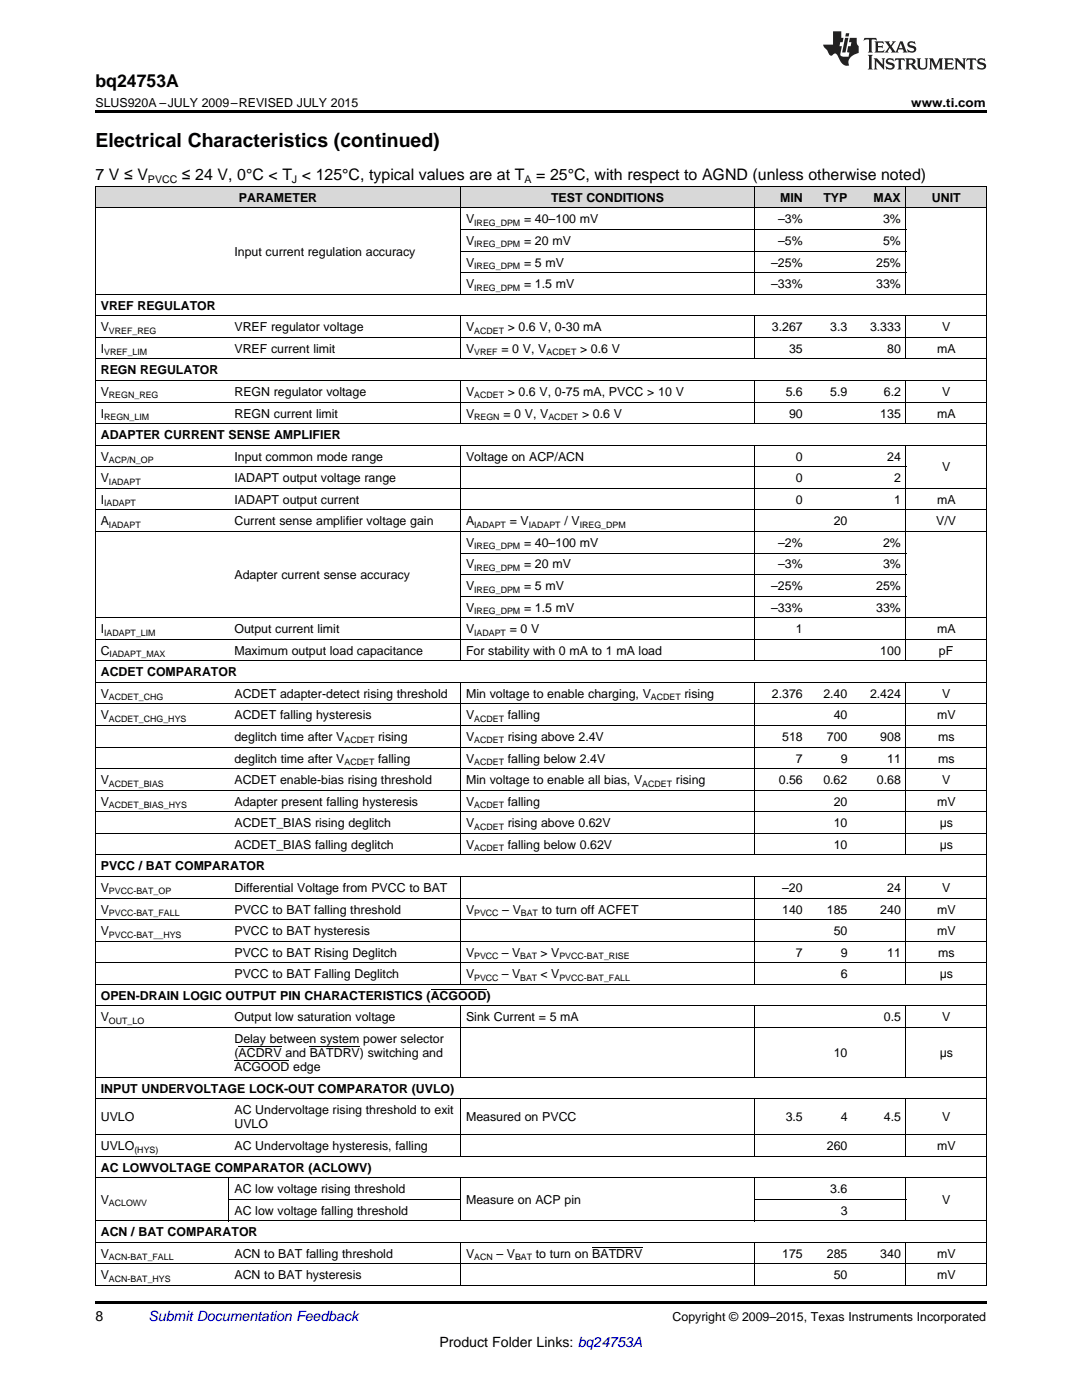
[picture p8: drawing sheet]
<svg xmlns="http://www.w3.org/2000/svg" width="216mm" height="279mm" viewBox="0 0 216 279" stroke-linecap="round" stroke-linejoin="round" font-family="sans-serif">
<defs><g id="words">
<text font-size="3.9" x="19" y="29.3">Electrical Characteristics (continued)</text>
<text font-size="3.5" x="19" y="17.3">bq24753A</text>
<g font-size="3.2">
<text x="19" y="36">7 V ≤ V</text>
<text x="36.3" y="36">≤ 24 V, 0°C &lt; T &lt; 125°C, typical values are at T</text>
<text x="107" y="36">= 25°C, with respect to AGND (unless otherwise noted)</text>
</g>
<g font-size="2.8">
<text x="19" y="263.6">8</text>
<text x="87.7" y="268.9">Product Folder Links: bq24753A</text>
</g>
<text font-size="2.8" fill="#0000c8" x="29.6" y="263.6">Submit Documentation Feedback</text>
<g font-size="2.5">
<text x="19" y="21.4">SLUS920A –JULY 2009–REVISED JULY 2015</text>
<text x="181.8" y="21.4">www.ti.com</text>
<text x="47.7" y="40.3">PARAMETER</text>
<text x="110" y="40.3">TEST CONDITIONS</text>
<text x="155.7" y="40.3">MIN</text>
<text x="164.3" y="40.3">TYP</text>
<text x="174.3" y="40.3">MAX</text>
<text x="185.9" y="40.3">UNIT</text>
<text x="93" y="44.6">V</text>
<text x="104.6" y="44.6">= 40–100 mV</text>
<text x="155.3" y="44.6">–3%</text>
<text x="176.2" y="44.6">3%</text>
<text x="46.8" y="51">Input current regulation accuracy</text>
<text x="93" y="48.9">V</text>
<text x="93" y="53.2">V</text>
<text x="104.6" y="48.9">= 20 mV</text>
<text x="104.6" y="53.2">= 5 mV</text>
<text x="153.9" y="53.2">–25%</text>
<text x="155.3" y="48.9">–5%</text>
<text x="174.8" y="53.2">25%</text>
<text x="176.2" y="48.9">5%</text>
<text x="93" y="57.5">V</text>
<text x="104.6" y="57.5">= 1.5 mV</text>
<text x="153.9" y="57.5">–33%</text>
<text x="174.8" y="57.5">33%</text>
<text x="20.1" y="61.8">VREF REGULATOR</text>
<text x="20.1" y="66.1">V</text>
<text x="20.1" y="70.4">I</text>
<text x="46.8" y="66.1">VREF regulator voltage</text>
<text x="46.8" y="70.4">VREF current limit</text>
<text x="93" y="66.1">V</text>
<text x="93" y="70.4">V</text>
<text x="100" y="70.4">= 0 V, V</text>
<text x="101.3" y="66.1">&gt; 0.6 V, 0-30 mA</text>
<text x="115.7" y="70.4">&gt; 0.6 V</text>
<text x="154" y="66.1">3.267</text>
<text x="157.4" y="70.4">35</text>
<text x="165.7" y="66.1">3.3</text>
<text x="173.6" y="66.1">3.333</text>
<text x="177" y="70.4">80</text>
<text x="187" y="70.4">mA</text>
<text x="188" y="66.1">V</text>
<text x="20.1" y="74.7">REGN REGULATOR</text>
<text x="20.1" y="79">V</text>
<text x="20.1" y="83.3">I</text>
<text x="46.8" y="79">REGN regulator voltage</text>
<text x="46.8" y="83.3">REGN current limit</text>
<text x="93" y="79">V</text>
<text x="93" y="83.3">V</text>
<text x="100.4" y="83.3">= 0 V, V</text>
<text x="101.3" y="79">&gt; 0.6 V, 0-75 mA, PVCC &gt; 10 V</text>
<text x="116.1" y="83.3">&gt; 0.6 V</text>
<text x="156.8" y="79">5.6</text>
<text x="157.4" y="83.3">90</text>
<text x="165.7" y="79">5.9</text>
<text x="175.6" y="83.3">135</text>
<text x="176.4" y="79">6.2</text>
<text x="187" y="83.3">mA</text>
<text x="188" y="79">V</text>
<text x="20.1" y="87.6">ADAPTER CURRENT SENSE AMPLIFIER</text>
<text x="20.1" y="91.9">V</text>
<text x="46.8" y="91.9">Input common mode range</text>
<text x="93" y="91.9">Voltage on ACP/ACN</text>
<text x="158.8" y="91.9">0</text>
<text x="177" y="91.9">24</text>
<text x="188" y="94.1">V</text>
<text x="20.1" y="96.2">V</text>
<text x="20.1" y="100.5">I</text>
<text x="46.8" y="96.2">IADAPT output voltage range</text>
<text x="46.8" y="100.5">IADAPT output current</text>
<text x="158.8" y="96.2">0</text>
<text x="158.8" y="100.5">0</text>
<text x="178.4" y="96.2">2</text>
<text x="178.4" y="100.5">1</text>
<text x="187" y="100.5">mA</text>
<text x="20.1" y="104.8">A</text>
<text x="46.8" y="104.8">Current sense amplifier voltage gain</text>
<text x="93" y="104.8">A</text>
<text x="101.7" y="104.8">= V</text>
<text x="112.6" y="104.8">/ V</text>
<text x="166.4" y="104.8">20</text>
<text x="186.8" y="104.8">V/V</text>
<text x="93" y="109.1">V</text>
<text x="93" y="113.5">V</text>
<text x="104.6" y="109.1">= 40–100 mV</text>
<text x="104.6" y="113.5">= 20 mV</text>
<text x="155.3" y="109.1">–2%</text>
<text x="155.3" y="113.5">–3%</text>
<text x="176.2" y="109.1">2%</text>
<text x="176.2" y="113.5">3%</text>
<text x="46.8" y="115.6">Adapter current sense accuracy</text>
<text x="93" y="117.8">V</text>
<text x="104.6" y="117.8">= 5 mV</text>
<text x="153.9" y="117.8">–25%</text>
<text x="174.8" y="117.8">25%</text>
<text x="93" y="122.1">V</text>
<text x="104.6" y="122.1">= 1.5 mV</text>
<text x="153.9" y="122.1">–33%</text>
<text x="174.8" y="122.1">33%</text>
<text x="20.1" y="126.4">I</text>
<text x="20.1" y="130.7">C</text>
<text x="46.8" y="126.4">Output current limit</text>
<text x="46.8" y="130.7">Maximum output load capacitance</text>
<text x="93" y="126.4">V</text>
<text x="93" y="130.7">For stability with 0 mA to 1 mA load</text>
<text x="101.7" y="126.4">= 0 V</text>
<text x="158.8" y="126.4">1</text>
<text x="175.6" y="130.7">100</text>
<text x="187" y="126.4">mA</text>
<text x="187.4" y="130.7">pF</text>
<text x="20.1" y="135">ACDET COMPARATOR</text>
<text x="20.1" y="139.3">V</text>
<text x="20.1" y="143.6">V</text>
<text x="46.8" y="139.3">ACDET adapter-detect rising threshold</text>
<text x="46.8" y="143.6">ACDET falling hysteresis</text>
<text x="93" y="139.3">Min voltage to enable charging, V</text>
<text x="93" y="143.6">V</text>
<text x="101.3" y="143.6">falling</text>
<text x="136.6" y="139.3">rising</text>
<text x="154" y="139.3">2.376</text>
<text x="164.3" y="139.3">2.40</text>
<text x="166.4" y="143.6">40</text>
<text x="173.6" y="139.3">2.424</text>
<text x="187" y="143.6">mV</text>
<text x="188" y="139.3">V</text>
<text x="46.8" y="147.9">deglitch time after V</text>
<text x="75.5" y="147.9">rising</text>
<text x="93" y="147.9">V</text>
<text x="101.3" y="147.9">rising above 2.4V</text>
<text x="156.1" y="147.9">518</text>
<text x="165" y="147.9">700</text>
<text x="175.6" y="147.9">908</text>
<text x="187.2" y="147.9">ms</text>
<text x="46.8" y="152.2">deglitch time after V</text>
<text x="75.5" y="152.2">falling</text>
<text x="93" y="152.2">V</text>
<text x="101.3" y="152.2">falling below 2.4V</text>
<text x="158.8" y="152.2">7</text>
<text x="167.7" y="152.2">9</text>
<text x="177" y="152.2">11</text>
<text x="187.2" y="152.2">ms</text>
<text x="20.1" y="156.5">V</text>
<text x="20.1" y="160.8">V</text>
<text x="46.8" y="156.5">ACDET enable-bias rising threshold</text>
<text x="46.8" y="160.8">Adapter present falling hysteresis</text>
<text x="93" y="156.5">Min voltage to enable all bias, V</text>
<text x="93" y="160.8">V</text>
<text x="101.3" y="160.8">falling</text>
<text x="134.9" y="156.5">rising</text>
<text x="155.4" y="156.5">0.56</text>
<text x="164.3" y="156.5">0.62</text>
<text x="166.4" y="160.8">20</text>
<text x="175" y="156.5">0.68</text>
<text x="187" y="160.8">mV</text>
<text x="188" y="156.5">V</text>
<text x="46.8" y="165.1">ACDET_BIAS rising deglitch</text>
<text x="93" y="165.1">V</text>
<text x="101.3" y="165.1">rising above 0.62V</text>
<text x="166.4" y="165.1">10</text>
<text x="187.5" y="165.1">μs</text>
<text x="20.1" y="173.7">PVCC / BAT COMPARATOR</text>
<text x="46.8" y="169.4">ACDET_BIAS falling deglitch</text>
<text x="93" y="169.4">V</text>
<text x="101.3" y="169.4">falling below 0.62V</text>
<text x="166.4" y="169.4">10</text>
<text x="187.5" y="169.4">μs</text>
<text x="20.1" y="178">V</text>
<text x="46.8" y="178">Differential Voltage from PVCC to BAT</text>
<text x="156.1" y="178">–20</text>
<text x="177" y="178">24</text>
<text x="188" y="178">V</text>
<text x="20.1" y="182.3">V</text>
<text x="46.8" y="182.3">PVCC to BAT falling threshold</text>
<text x="93" y="182.3">V</text>
<text x="100.2" y="182.3">– V</text>
<text x="108.1" y="182.3">to turn off ACFET</text>
<text x="156.1" y="182.3">140</text>
<text x="165" y="182.3">185</text>
<text x="175.6" y="182.3">240</text>
<text x="187" y="182.3">mV</text>
<text x="20.1" y="186.6">V</text>
<text x="46.8" y="186.6">PVCC to BAT hysteresis</text>
<text x="46.8" y="190.9">PVCC to BAT Rising Deglitch</text>
<text x="93" y="190.9">V</text>
<text x="100.2" y="190.9">– V</text>
<text x="107.9" y="190.9">&gt; V</text>
<text x="158.8" y="190.9">7</text>
<text x="166.4" y="186.6">50</text>
<text x="167.7" y="190.9">9</text>
<text x="177" y="190.9">11</text>
<text x="187" y="186.6">mV</text>
<text x="187.2" y="190.9">ms</text>
<text x="46.8" y="195.2">PVCC to BAT Falling Deglitch</text>
<text x="93" y="195.2">V</text>
<text x="100.2" y="195.2">– V</text>
<text x="107.9" y="195.2">&lt; V</text>
<text x="167.7" y="195.2">6</text>
<text x="187.5" y="195.2">μs</text>
<text x="20.1" y="199.5">OPEN-DRAIN LOGIC OUTPUT PIN CHARACTERISTICS (ACGOOD)</text>
<text x="20.1" y="203.8">V</text>
<text x="46.8" y="203.8">Output low saturation voltage</text>
<text x="93" y="203.8">Sink Current = 5 mA</text>
<text x="176.4" y="203.8">0.5</text>
<text x="188" y="203.8">V</text>
<text x="46.8" y="208.1">Delay between system power selector</text>
<text x="46.8" y="211">(ACDRV and BATDRV) switching and</text>
<text x="46.8" y="213.8">ACGOOD edge</text>
<text x="166.4" y="211">10</text>
<text x="187.5" y="211">μs</text>
<text x="20.1" y="218.1">INPUT UNDERVOLTAGE LOCK-OUT COMPARATOR (UVLO)</text>
<text x="20.1" y="223.8">UVLO</text>
<text x="46.8" y="222.4">AC Undervoltage rising threshold to exit</text>
<text x="46.8" y="225.2">UVLO</text>
<text x="93" y="223.8">Measured on PVCC</text>
<text x="156.8" y="223.8">3.5</text>
<text x="167.7" y="223.8">4</text>
<text x="176.4" y="223.8">4.5</text>
<text x="188" y="223.8">V</text>
<text x="20.1" y="229.5">UVLO</text>
<text x="20.1" y="233.8">AC LOWVOLTAGE COMPARATOR (ACLOWV)</text>
<text x="46.8" y="229.5">AC Undervoltage hysteresis, falling</text>
<text x="165" y="229.5">260</text>
<text x="187" y="229.5">mV</text>
<text x="46.8" y="238.1">AC low voltage rising threshold</text>
<text x="165.7" y="238.1">3.6</text>
<text x="20.1" y="240.3">V</text>
<text x="46.8" y="242.4">AC low voltage falling threshold</text>
<text x="93" y="240.3">Measure on ACP pin</text>
<text x="167.7" y="242.4">3</text>
<text x="188" y="240.3">V</text>
<text x="20.1" y="246.7">ACN / BAT COMPARATOR</text>
<text x="20.1" y="251">V</text>
<text x="46.8" y="251">ACN to BAT falling threshold</text>
<text x="93" y="251">V</text>
<text x="99.1" y="251">– V</text>
<text x="106.9" y="251">to turn on BATDRV</text>
<text x="156.1" y="251">175</text>
<text x="165" y="251">285</text>
<text x="175.6" y="251">340</text>
<text x="187" y="251">mV</text>
<text x="20.1" y="255.3">V</text>
<text x="46.8" y="255.3">ACN to BAT hysteresis</text>
<text x="166.4" y="255.3">50</text>
<text x="187" y="255.3">mV</text>
<text x="134.2" y="263.6">Copyright © 2009–2015, Texas Instruments Incorporated</text>
</g>
<g font-size="2.1">
<text x="29.5" y="36.6">PVCC</text>
<text x="58.2" y="36.6">J</text>
<text x="104.7" y="36.6">A</text>
</g>
<g font-size="1.8">
<text x="94.6" y="45.1">IREG_DPM</text>
<text x="94.6" y="49.4">IREG_DPM</text>
<text x="94.6" y="53.7">IREG_DPM</text>
<text x="94.6" y="58">IREG_DPM</text>
<text x="20.8" y="70.9">VREF_LIM</text>
<text x="21.7" y="66.6">VREF_REG</text>
<text x="94.6" y="66.6">ACDET</text>
<text x="94.6" y="70.9">VREF</text>
<text x="109" y="70.9">ACDET</text>
<text x="20.8" y="83.8">REGN_LIM</text>
<text x="21.7" y="79.5">REGN_REG</text>
<text x="94.6" y="79.5">ACDET</text>
<text x="94.6" y="83.8">REGN</text>
<text x="109.4" y="83.8">ACDET</text>
<text x="21.7" y="92.4">ACP/N_OP</text>
<text x="20.8" y="101">IADAPT</text>
<text x="21.7" y="96.7">IADAPT</text>
<text x="21.7" y="105.3">IADAPT</text>
<text x="94.6" y="105.3">IADAPT</text>
<text x="105.5" y="105.3">IADAPT</text>
<text x="115.7" y="105.3">IREG_DPM</text>
<text x="94.6" y="109.6">IREG_DPM</text>
<text x="94.6" y="113.9">IREG_DPM</text>
<text x="94.6" y="118.3">IREG_DPM</text>
<text x="94.6" y="122.6">IREG_DPM</text>
<text x="20.8" y="126.9">IADAPT_LIM</text>
<text x="21.9" y="131.2">IADAPT_MAX</text>
<text x="94.6" y="126.9">IADAPT</text>
<text x="21.7" y="139.8">ACDET_CHG</text>
<text x="129.9" y="139.8">ACDET</text>
<text x="21.7" y="144.1">ACDET_CHG_HYS</text>
<text x="68.8" y="148.4">ACDET</text>
<text x="94.6" y="144.1">ACDET</text>
<text x="94.6" y="148.4">ACDET</text>
<text x="68.8" y="152.7">ACDET</text>
<text x="94.6" y="152.7">ACDET</text>
<text x="21.7" y="157">ACDET_BIAS</text>
<text x="21.7" y="161.3">ACDET_BIAS_HYS</text>
<text x="94.6" y="161.3">ACDET</text>
<text x="128.2" y="157">ACDET</text>
<text x="94.6" y="165.6">ACDET</text>
<text x="94.6" y="169.9">ACDET</text>
<text x="21.7" y="178.5">PVCC-BAT_OP</text>
<text x="21.7" y="182.8">PVCC-BAT_FALL</text>
<text x="94.6" y="182.8">PVCC</text>
<text x="103.9" y="182.8">BAT</text>
<text x="21.7" y="187.1">PVCC-BAT__HYS</text>
<text x="94.6" y="191.4">PVCC</text>
<text x="103.8" y="191.4">BAT</text>
<text x="111.6" y="191.4">PVCC-BAT_RISE</text>
<text x="94.6" y="195.7">PVCC</text>
<text x="103.8" y="195.7">BAT</text>
<text x="111.6" y="195.7">PVCC-BAT_FALL</text>
<text x="21.7" y="204.3">OUT_LO</text>
<text x="26.8" y="230">(HYS)</text>
<text x="21.7" y="240.8">ACLOWV</text>
<text x="21.7" y="251.5">ACN-BAT_FALL</text>
<text x="94.6" y="251.5">ACN</text>
<text x="102.8" y="251.5">BAT</text>
<text x="21.7" y="255.8">ACN-BAT_HYS</text>
</g>
</g></defs>
<g fill="#d8d8d8">
<path d="M19 37.3h26.7v4.3h-26.7z"/>
<path d="M45.7 37.3h46.2v4.3h-46.2z"/>
<path d="M91.9 37.3h58.7v4.3h-58.7z"/>
<path d="M150.6 37.3h10.7v4.3h-10.7z"/>
<path d="M161.3 37.3h8.9v4.3h-8.9z"/>
<path d="M170.2 37.3h10.6v4.3h-10.6z"/>
<path d="M180.8 37.3h16v4.3h-16z"/>
</g>
<path d="M19 22h177.8v.5h-177.8zM19 259.7h177.8v.5h-177.8z" fill="#000"/>
<g fill="none" stroke="#000" stroke-width=".2">
<path d="M19 37.2h177.8v219.4M19.1 37.2v219.4M91.9 37.2v21.6M150.5 37.2v21.6M180.8 37.2v21.6M19 58.7h177.8M19 41.5h177.8M91.9 54.4h88.9M91.9 50.1h88.9M91.9 45.8h88.9M19 75.9h177.8M19 71.6h177.8"/>
<path d="M19 67.3h177.8M19 63h177.8M91.9 63v8.7M91.9 76v8.6M150.5 63v8.7M150.5 76v8.6M180.8 63v8.7M180.8 76v8.6M19 97.5h177.8M19 93.2h161.8M19 88.8h177.8M19 84.5h177.8"/>
<path d="M19 80.2h177.8M91.9 88.9v43M150.5 88.9v43M180.8 88.9v43M19 106.1h177.8M19 101.8h177.8M91.9 119h88.9M91.9 114.7h88.9M91.9 110.4h88.9M19 136.2h177.8M19 131.9h177.8M19 127.6h177.8"/>
<path d="M19 123.3h177.8M91.9 136.2v34.5M150.5 136.2v34.5M180.8 136.2v34.5M19 157.7h177.8M19 153.4h177.8M19 149.1h177.8M19 144.8h177.8M19 140.5h177.8M19 179.2h177.8M19 174.9h177.8M19 170.6h177.8"/>
<path d="M19 166.3h177.8M19 162h177.8M91.9 175v21.5M150.5 175v21.5M180.8 175v21.5M19 196.4h177.8M19 192.1h177.8M19 187.8h177.8M19 183.5h177.8M19 219.3h177.8M19 215h177.8M19 205.1h177.8"/>
<path d="M19 200.7h177.8M91.9 200.8v14.3M91.9 219.4v11.4M150.5 200.8v14.3M150.5 219.4v11.4M180.8 200.8v14.3M180.8 219.4v11.4M19 235h177.8M19 230.7h177.8M19 226.4h177.8M45.7 235.1v8.6M45.7 239.3h46.2"/>
<path d="M91.9 235.1v8.6M150.5 235.1v8.6M150.6 239.3h30.2M180.8 235.1v8.6M19 256.6h177.8M19 252.3h177.8M19 247.9h177.8M19 243.6h177.8M91.9 248v8.6M150.5 248v8.6M180.8 248v8.6"/>
</g>
<g fill="#231f20">
<path d="M172.5 7.6l-.1 .5 .4-.2h.6v.1v2.1l-.2 .4h.9l-.2-.4v-2.1l.1-.1h.5l.5 .2-.2-.5zM174.5 8.3l.2 .3v1.5l-.2 .4h1.8l.2-.6a1.04 1.04 0 0 1-1.3 .2v-.7h.6l.3 .2v-.6l-.3 .2h-.6v-.6l.8-.1 .4 .3-.2-.5zM176.5 8.3l.9 1.1-.9 1.1h.8l-.2-.2 .4-.7 .5 .7-.2 .2h1.5l-.2-.2 .2-.4h.9l.1 .4-.2 .2h1l-.3-.3-.7-1.9h-.5l-.9 2-.8-1 .9-1h-.8l.1 .3-.4 .5-.3-.6 .1-.2zM179.7 8.6l.4 1h-.7zM181.3 8.4a.63 .63 0 0 0-.2 .7 .63 .63 0 0 0 .6 .4l.6 .2 .1 .2a.75 .75 0 0 1-.7 .4 .75 .75 0 0 1-.6-.5l.1 .7 .1-.1a1.11 1.11 0 0 0 1.5-.6 1.13 1.13 0 0 0-1.2-.8l-.1-.4a1.04 1.04 0 0 1 1.2 .2l-.2-.5-.2 .1-.4-.2zM173.2 10.9l.2 .4v2.2l-.2 .4h1l-.3-.4v-2.2l.3-.4zM174.3 11.6l.3 .4v1.5l-.3 .4h.8l-.2-.4v-1.3l1.5 1.7v-1.9l.2-.4h-.7l.2 .4v.9l-1.1-1.3zM177 11.8a.62 .62 0 0 0-.2 .7 .62 .62 0 0 0 .6 .4l.6 .1 .1 .3a.76 .76 0 0 1-.7 .3 .76 .76 0 0 1-.7-.4l.2 .7 .1-.1a1.11 1.11 0 0 0 1.5-.6 1.13 1.13 0 0 0-1.2-.8l-.1-.4a1.04 1.04 0 0 1 1.2 .2l-.2-.6-.2 .1-.5-.1zM178.7 11.6l-.2 .6a.61 .61 0 0 1 .8-.3v1.6l-.2 .4h.9l-.2-.4v-1.6a.63 .63 0 0 1 .7 .3l-.1-.6zM180.6 11.6l.3 .4v1.5l-.3 .4h1l-.2-.2-.1-.8 .6 .2a.76 .76 0 0 0 1.2 .7l-1-1a.58 .58 0 0 0 .6-.5 .58 .58 0 0 0-.5-.6zM181.4 11.9h.1a.45 .45 0 0 1 .5 .1 .45 .45 0 0 1 .1 .5l-.8 .2zM182.9 11.6l.2 .2a2.17 2.17 0 0 0 .3 1.9 .99 .99 0 0 0 1.6-.6v-1.1l.2-.4h-.7l.2 .2a1.92 1.92 0 0 1-.2 1.8 .6 .6 0 0 1-.9-.5v-1.1l.2-.4zM185.4 11.6l.2 .4v1.5l-.2 .4h.7l-.2-.4v-1.4l.8 1.8 .8-1.8v1.4l-.2 .4h.9l-.2-.4v-1.5l.2-.4h-.8l-.6 1.5-.6-1.5zM188.4 11.6l.2 .4v1.5l-.2 .4h1.8l.1-.6a1.04 1.04 0 0 1-1.2 .1v-.6h.5l.4 .2v-.6l-.4 .2h-.5v-.7h.8l.3 .3-.1-.6zM190.5 11.6l.2 .4v1.5l-.2 .4h.7l-.2-.4v-1.3l1.5 1.7v-1.9l.2-.4h-.7l.2 .4v.9l-1.1-1.3zM192.9 11.6l-.1 .6a.61 .61 0 0 1 .7-.3l.1 1.6-.3 .4h1l-.3-.4 .1-1.6a.63 .63 0 0 1 .7 .3l-.1-.6zM195.2 11.8a.62 .62 0 0 0-.2 .7 .62 .62 0 0 0 .6 .4l.6 .1 .1 .3a.76 .76 0 0 1-.7 .3 .76 .76 0 0 1-.6-.4l.1 .7 .1-.1a1.11 1.11 0 0 0 1.6-.6 1.13 1.13 0 0 0-1.3-.8l-.1-.4a1.04 1.04 0 0 1 1.2 .2l-.1-.6-.2 .1-.5-.1z"/>
<path d="M166.2 6.3v2.6h-1.9v.4l.8 .9a.91 .91 0 0 0 1 .8 .56 .56 0 0 1 .5-.3 .56 .56 0 0 1 .5 .3l.4 .8a1.53 1.53 0 0 0 1.9 1.2 1.54 1.54 0 0 1 1-2.1l.9-.3v-1.4a1.52 1.52 0 0 1-.4-1.6h-1.3l-.2 .8h.5l-.2 .8h-.5l-.1 1v.2l.4 .1-.2 .8a1.93 1.93 0 0 1-1.6-.3l.3-1.8h-.5l.2-.8h.4l.2-.8h-.4v-1.3zM168.6 7.6l-.6 2.9h.7l.6-2.9zM168.8 6.6l-.1 .7h.6l.2-.7z"/>
</g>
<path d="M85.9 197.4h11.1M46.8 211.6h10.9M47.6 208.8h8.6M61.8 208.8h10M118.2 248.9h10" fill="none" stroke="#000" stroke-width=".2"/>
<use href="#words"/>
</svg>
